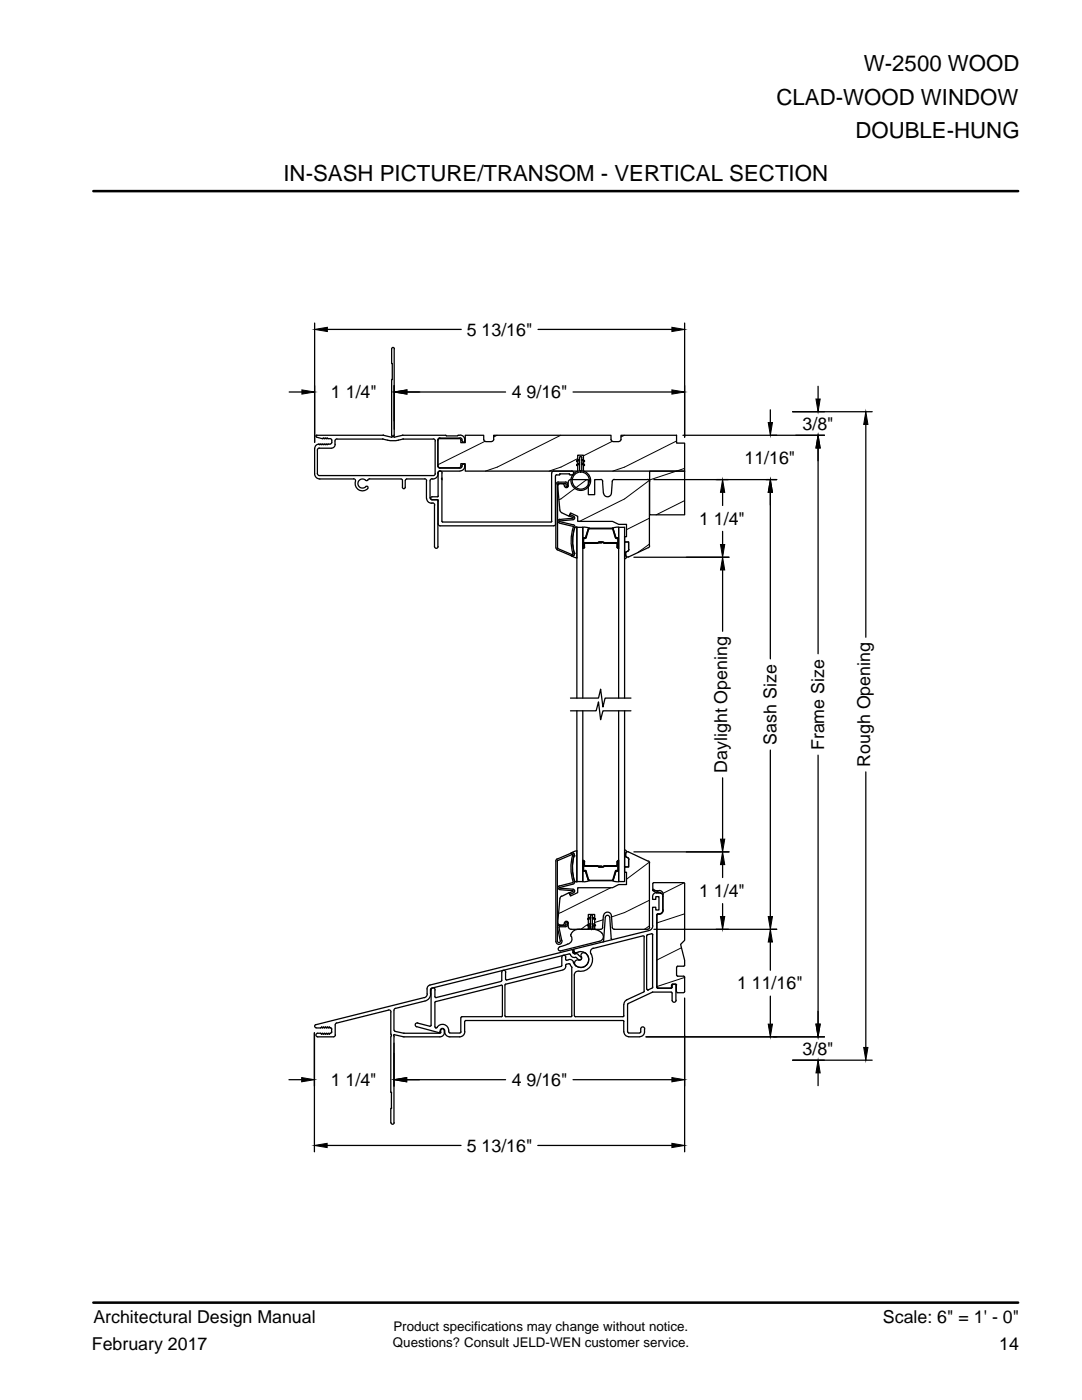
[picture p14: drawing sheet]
<svg xmlns="http://www.w3.org/2000/svg" width="216mm" height="279mm" viewBox="0 0 216 279" stroke-linecap="round" stroke-linejoin="round" font-family="sans-serif">
<defs><g id="words">
<g font-size="4.4">
<text x="172.4" y="14.1">W-2500 WOOD</text>
<text x="154.9" y="20.9">CLAD-WOOD WINDOW</text>
<text x="170.7" y="27.6">DOUBLE-HUNG</text>
<text x="56.6" y="36">IN-SASH PICTURE/TRANSOM - VERTICAL SECTION</text>
</g>
<g font-size="3.5">
<text x="93.1" y="67">5 13/16&quot;</text>
<text x="66" y="79.5">1 1/4&quot;</text>
<text x="102.1" y="79.5">4 9/16&quot;</text>
<text x="160.1" y="85.8">3/8&quot;</text>
<text x="148.5" y="92.5">11/16&quot;</text>
<text x="139.5" y="104.7">1 1/4&quot;</text>
<text x="154.9" y="148.6" transform="rotate(-90 154.9 148.6)">Sash Size</text>
<text x="164.5" y="149.7" transform="rotate(-90 164.5 149.7)">Frame Size</text>
<text x="145.1" y="154.2" transform="rotate(-90 145.1 154.2)">Daylight Opening</text>
<text x="173.7" y="153" transform="rotate(-90 173.7 153)">Rough Opening</text>
<text x="139.5" y="179">1 1/4&quot;</text>
<text x="147.1" y="197.4">1 11/16&quot;</text>
<text x="160.1" y="210.5">3/8&quot;</text>
<text x="66" y="216.7">1 1/4&quot;</text>
<text x="102.1" y="216.7">4 9/16&quot;</text>
<text x="93.1" y="229.9">5 13/16&quot;</text>
<text x="176.2" y="264">Scale: 6&quot; = 1' - 0&quot;</text>
<text x="18.3" y="269.3">February 2017</text>
<text x="18.6" y="264">Architectural Design Manual</text>
<text x="199.4" y="269.3">14</text>
</g>
<g font-size="2.7">
<text x="78.4" y="268.9">Questions? Consult JELD-WEN customer service.</text>
<text x="78.5" y="265.7">Product specifications may change without notice.</text>
</g>
</g></defs>
<g fill="none" stroke="#000" stroke-width=".2">
<path d="M96.7 88.1l-9.3 4.7M99.2 86.9l-.7 .3M111.9 86.9l-12.7 6.3-2.3 .8M115.3 91.5l-3.4 1.7-2.3 .8M117.1 95.7l-5.2 3.9-.4 .1M122.1 88.1l-5.7 2.9M124.6 86.9l-.7 .3M129.5 95.9l-4.9 3.7-9 4.5M135 88l-10.4 5.2-2.3 .8M136.6 93.5l-7 2.3M136.6 99.9l-5.7 2.8M129.6 103.4l-4.6 2.3"/>
<path d="M129.6 108.6l-2.3 1.7M121.9 177.2l-10.4 5.1M129.5 172.1l-4.5 3.4M129.6 179.7l-5 2.4-2.6 .9M136.5 176.2l-4.3 2.1M117.4 184.5l-1.5 1M120.4 183.6l-1.7 .5M129.6 184.8l-1 .7M136 189.1l-4.9 2.5M136.6 195.1l-5.5 1.8M136.6 182.4l-5.5 1.8"/>
</g>
<g fill="none" stroke="#000" stroke-width=".25">
<path d="M57.7 78.2h2.5M62.8 64.5v23.8M65.3 65.7h26.7M78.1 75.8v11M78.2 72.5v3.3M78.7 69.6v17.2M78.7 69.6l-.3-.3-.3 .3v2.9M81.2 78.2h19.7M107.4 65.7h26.7M114.3 78.2h19.8M136.6 64.5v22.8M163.2 77.1v2.5"/>
<path d="M62.8 94.6a1.04 1.04 0 0 0 1 1h6.7M63.2 87.2l1.1 .3M63.3 89.8v4.7l.2 .4h.2M63.6 88.6a.78 .78 0 0 0-.8 .8v5.2M63.6 88.6h.1M63.6 88.7h.1M63.7 88.7h.2M63.7 89.4l-.3 .2-.1 .2M63.9 88.7h-.1M64 88.7h.1M64.1 88.6h-.2M64.1 88.7h.1"/>
<path d="M64.4 87.5l.1-.1 .1 .1M64.4 88.7h.1M64.4 88.6h-.1M64.4 87.5h-.1M64.5 88.7h.1M64.6 88.7h.1M64.7 87.5h.1M64.8 87.5l.1-.1 .1 .1M64.8 88.7h.1M64.8 88.6h-.1M64.8 88.7h.2M65.1 87.5h.1"/>
<path d="M65.2 88.7h.1M65.2 88.6h-.1M65.2 88.7h.2M65.4 87.5h.1M65.4 87.4l-.2 .1M65.4 87.5h.5M65.5 88.6h.4M65.5 88.6h-.1M65.9 87.5l.3 .4M66.2 87.9v.5l-.3 .2M66.9 88.7a.78 .78 0 0 1-.8 .8h-2.4M67.2 87.6h9.1"/>
<path d="M67.2 87.6l-.3 .2-.1 .9M70.5 95.5a.4 .4 0 0 1 .4 .6 1.46 1.46 0 0 0 .7 1.7 1.46 1.46 0 0 0 1.8-.3M73 95.9a.92 .92 0 0 0-1.4 0 .92 .92 0 0 0 .2 1.4 .92 .92 0 0 0 1.3-.3l.3 .2v.3M73.7 95.6h6.5l.1 .3v1.4l.3 .2 .3-.2v-1.4M73.8 95.5l-.6 .4-.2-.1M76.3 87.6h.1M76.4 87.6l2.2 .4 1.8-.4M76.5 86.9l1.6 .3 .2-.2M76.5 86.8h-13.3l-.2 .2 .2 .2M78.1 86.8l.1 .2M78.7 86.8l-.2 .3 .2 .1 1.7-.4 8.5 .1M80.5 87.6h5.9"/>
<path d="M80.5 87.6h-.1M84.7 95.6h-3.5l-.3 .3M84.7 95.5l.4 .2v.2M85.1 96v3.5M85.1 99.5a.95 .95 0 0 0 1 .9M85.8 99.3l.1 .2 .3 .2M85.8 96v3.4M86.2 99.7h1.1l.2 .1M86.2 95.6h.2M86.2 95.5l-.3 .2-.1 .2M86.5 87.6l.3 .2 .1 .2-.1 6.5-.1 .4h-23M87 99.7l.4 .2v.2"/>
<path d="M87.4 92.9v.2l.4 .2M87.4 94.4v4.6M87.4 99.9v9.2M87.4 94.6a1.04 1.04 0 0 1-1 1M87.5 99l-.2 .1-1.2 .1-.1 .4 .2 .1M87.8 87.4h4l.3 .2 .1 .2M87.8 87.5h3.8M87.8 94h4M87.8 87.5l-.4 .2v.2M87.8 87.4l-.4 .2v.2v5.2l.4 .4M87.8 94l-.4 .2v.2M88.2 95.6v.1"/>
<path d="M88.2 95.8v8.2l.1 .2M88.2 94.4v1M88.2 94.4a.4 .4 0 0 0-.4-.4 .4 .4 0 0 0-.4 .4M88.2 95.4v.3M88.9 86.9h.1M89 86.9l.1 .1M89.1 87h2.2M91.4 86.9l-.1 .1M91.4 86.9h.1a.98 .98 0 0 1 1.3 .9M91.6 87.5l.2 .1 .2 .3M91.9 87.9v.4h.9v-1.4h3.7l.1 1 .3 .2M92 92.9l-.2 .4h-.2h-3.8"/>
<path d="M92.2 87.8v.2M92.2 92.9v.1M92.2 93l-.2 .4h-.2h-4M92.2 87.9l.3 .3 .3-.3M92.7 87.8v.2M92.7 92.9v.1M92.8 93a.95 .95 0 0 1-1 1M92.8 92.9l-.3-.3-.3 .3M96.9 88.1h1.2M98.1 88.1l.4-.2v-1h23.4l.1 1 .3 .2M110.1 94.4v9.7M110.5 94h3.5"/>
<path d="M110.5 94l-.3 .2-.1 .2M110.8 95v9.6M110.9 96.6v12.7M111.1 94.7l-.2 .2M111.3 97.2l.4 4.6 .4 .5M111.4 96.2h1.4M111.4 96.5h1.4M111.4 96.2l-.4 .2v.2M111.4 96.5l-.1 .1v12.9M111.7 94.7h.1M111.7 94.7l-.7 .1M111.8 94.6h1.7"/>
<path d="M111.8 94.5l-.1 .1M111.9 96.5l-.4 .2-.2 .4M112.8 96.2h.3l.2 .4M112.8 96.5l.2 .1M112.9 96.6v.6h.3v-.6M113.4 96.3v.6a.45 .45 0 0 1-.5 .4 .45 .45 0 0 1-.3-.6l-.4-.2M113.6 94.5l.1 .1M113.6 94.7h.1M113.7 94.7l.1 .1M113.7 94.8h.3M114 95.7h3.4v3h1.3v-3h1.1M114 95.7a.61 .61 0 0 0-.6 .6"/>
<path d="M114.1 94a.4 .4 0 0 1 .4 .4 .4 .4 0 0 1-.4 .4M115.7 92.4l-.6 .3v.2l.6-.3M115.7 91.7l-.6 .2v.3l.6-.3M115.8 91.1h.1M115.8 91.1l-.1 .2v2.6M115.9 91.1l.2 .2v2.6M116.1 92.4l.5 .3v.2l-.5-.3M116.1 91.7l.5 .2v.3l-.5-.3M119.9 95.7l.4 .3M120.2 96.1l.2 2.3M122.2 96.1l-.2 2.3a.78 .78 0 0 1-.8 .7 .78 .78 0 0 1-.8-.7M122.3 88.1h1.2"/>
<path d="M122.6 95.7h6.6M122.6 95.7l-.4 .3M123.5 88.1l.4-.2v-1h11.1v1.5h1.6v5.6h-20.2v-3.2h-1.1v3.2h-22.5v-1.5h-.9v.5M129.2 95.7l.4 .2v.2v13l-.2 .2M129.6 94h7v8.7h-7zM130.5 95.7h24.5M136.3 86.9h28.2M144.2 98.3v2.6M153.7 81.8v2.5M153.7 98.3v33.2M158.2 82.2h15.8M163.2 89.4v41.1"/>
<path d="M172.8 84.7v42.5M86.1 100.4h.2M86.3 100.4l.4 .2v.2M86.7 100.8v8.3M86.7 109.1a.36 .36 0 0 0 .4 .3 .36 .36 0 0 0 .3-.3M87.4 104.5l.4 .4h22.7h.2l.2-.4M110.1 104l-.1 .2h-21.7M111 109.3l.2 .4M111.2 109.7l3.9 1.6M111.3 109.5l2.8 1.2M111.6 104.4l2.7 .6M111.7 103.6l-.4 .4 .3 .3"/>
<path d="M111.7 104.1l2.6 .6M111.7 103.9v.2M112.1 102.3l1.4 .7M113.6 103l.2-.6 1.5 .6v1.1h6.9l1.2 .5h1.6v2.5h-.4v1.1h.8v1.5v-1.5h-.8v3.3M113.6 103h-.1M114.3 103.4l-2.6 .3M114.3 105l.1 .2M114.4 104.7l.3 .2v.4M114.4 105.2a9.8 9.8 0 0 0-.1 5.4h-.2M114.5 103l-.8-.3-.1 .3 .7 .3v.1M114.5 103l.2 .3-.2 .4-2.8 .3M114.6 110.4h.1"/>
<path d="M114.6 110.4l-.1 .4-.5 .1M115.1 105.2v34.1M115.1 105.2h1.2v34.1M115.1 105.2h-.3a7.7 7.7 0 0 0-.2 5.2M116.3 105.2h.6l.7 .2M116.3 107.5v1.7M116.4 109.2l.1 .1M116.5 107.5v1.7h.1M116.5 109.3l-.2 .2M116.5 107.4l-.1 .1M116.5 107.4l.3 .1M116.5 108.5v.7"/>
<path d="M116.6 108.5v.7M116.7 109.2l-.2 .1M116.7 108.4h2.6h.8v-.2l-3.4 .1-.1 .1M116.7 108.4h.1M116.9 107.3l-.4 .1M117.4 105.5l-.6 1.8M117.5 105.6l-.5 1.7-.2 .1M117.6 105.4h4.6M117.6 105.5h4.6M117.6 105.4l-.2 .1M117.6 105.5h-.1M122.2 105.5l.6 1.8"/>
<path d="M122.3 105.5l.7 1.9M122.8 107.3l.2 .1M123 107.4h.2M123 107.5h.2M123 108.3l-3.6-.1h.9l.1 .2h2.6M123 108.4l.1 .8 .2 .1M123 108.3l.2 .2v.7h.1M123.3 107.4l.1 .1M123.3 107.4v.1M123.3 109.3l.2 .2M123.3 107.5v1.7M123.4 107.5v1.7l-.1 .1"/>
<path d="M123.5 105.2l-1.3 .2 .1 .1M125.1 111.1l-.2 .4h-.2M125.2 110l-.4 .2v.6M125.5 109.7l-.3 .3M126.5 111.2h19M129.3 109.3l-3.9 1.8a.4 .4 0 0 1-.6-.3l.2 .3M144.2 106v2.7M144.2 113.7v12.3M113.8 139.3h5.6l.4-1.8 .5 3.6 .4-1.8h5.2M123.4 139.3v-34.1h1.2v34.1M113.8 141.9h5.2l.4-1.8 .4 3.5 .5-1.7h5.6M115.1 141.9v34h1.2v-34"/>
<path d="M123.4 141.9v34h1.2v-34M144.2 155.2v12.3M153.7 149.7v33.2M163.2 150.7v53.7M172.8 154.1v54.9M110.9 171.8v16.1a.61 .61 0 0 0 .7 .6 .61 .61 0 0 0 .5-.8M111.2 171.4l-.3 .4M111.2 171.8v16.1M111.3 171.7l-.1 .1M111.6 176.8l-.3 .4 .4 .3M111.6 177.5l2.7 .3M111.7 177.2l2.8 .3 .2 .4-.2 .2"/>
<path d="M111.7 177.1v.1M111.7 179.4l-.4 4.6M112.1 178.8l-.4 .5M113.5 178.2l-1.4 .7M113.5 178.2h.1M114 170.2l.5 .1 .1 .5M114.1 170.6l-2.8 1.1M114.1 170.5h.2a10.3 10.3 0 0 0 .1 5.4M114.3 176.1l-2.7 .7M114.3 177.9l-.7 .3 .1 .3 .7-.3M114.3 177.8v.1M114.4 176l-.1 .1"/>
<path d="M114.6 170.8a9 9 0 0 0 .1 5.2l-.4 .4-2.6 .7M114.6 170.8h.1M114.7 175.8l.4 .2M115.1 169.8v6.2M115.1 169.8l-3.9 1.7M116.3 171.7v4.2h1l.3-.2-.2-.1M116.3 171.7l.2 .1M116.3 172v1.7M116.4 173.7l.1 .1M116.5 173.7h.1M116.5 173.8l.4 .1M116.5 173.7h.3"/>
<path d="M116.5 172v.7M116.6 172h-.1v1.7M116.6 172.7l.1 .1M116.6 172v.7M116.7 172l-.2-.2-.1 .2M116.7 172.7v.1M116.7 172.8l3.4 .1h-3.4M116.8 173.7l.2 .1 .5 1.8M116.8 173.9l.6 1.8M117.5 175.6h.1M117.6 175.8h4.6M117.6 175.7h4.6"/>
<path d="M122.3 175.6h-.1M122.8 173.9l-.5 1.7M122.9 173.9l-.6 1.8M123 173.8h.2M123 173.7h.2M123 173.8l-.1 .1M123 173.7l-.2 .1M123 172.8h-2.6l-.1 .1h-.9v.2h1l.1-.2h2.5M123 172.8l.1-.8 .2-.2 .1 .2v1.7M123.3 172v1.7M123.3 173.7h.1M123.3 172h-.1v.7l-.2 .1"/>
<path d="M123.4 173.7l-.1 .1M123.4 171.7l.1 4.2h-1l-.3-.2 .1-.1M123.5 171.7l-.2 .1M124.6 169.7v3.3h.8v-1.5v1.5h-.8v1.1h.4v2.4h-1.6l-1.2 .7h-6.9v.9l-1.5 .7-.2-.6M124.7 169.6l.2 .1 .2 .3M124.8 170.4v.6l.4 .2M125 170l-.2 .4a.4 .4 0 0 1 .6-.4l3.9 1.9M125.2 171.1l.3 .4M126.5 170h19M129.4 171.8l.2 .2v13.3l-.4 .2h-6.6l-.4-.4M130.4 177.5l1.5 .8M130.4 177.5h-.2l.1 .2 .7 .5h.5h-.5"/>
<path d="M131 178.1a.78 .78 0 0 0-.8 .8v.6h.7v-.6h.6v2.7h-.6v-.5h-.7v3.7M131.5 178.1l.2 .1a.78 .78 0 0 1 .6 .7M132.2 178.9v2.7M132.3 178.5v3.2M136.4 176.1l-6.1 .1v1.5h1.3a.78 .78 0 0 1 .7 .8M136.4 176.1l.2 .2v11.4l-.8 .8 .8 3.1v1.1l-.2 .1M144.2 172.6v2.5M84.6 199.1l-21.6 5.4M84.8 199.8l-6 1.5-.2 .3v4M85.3 198.4a.78 .78 0 0 1-.6 .7M85.8 196.6a.78 .78 0 0 0-.6 .7v1.1M85.9 197.4v1"/>
<path d="M85.9 198.4a1.46 1.46 0 0 1-1.1 1.4M86 197.6v7l-.2 .2M86.1 197.2l-.2 .2M86.8 197.6v1.3M86.8 197.5a.4 .4 0 0 0-.4-.4 .4 .4 0 0 0-.4 .4M86.9 199.9l-.1 .1M99.9 195.9l-12.9 3.2-.2-.2M100 196.6l-13.1 3.3M100 196.6l.2 .2v5.9l-.1 .2M100.9 196.4l-.1 .2v6.1l.1 .2M100.9 194a.4 .4 0 0 0-.4-.4 .4 .4 0 0 0-.4 .5v1.5l-.1 .2M111.3 184l.2 .5 .4 .2"/>
<path d="M111.5 185.1l.6 2.6M111.7 189a.4 .4 0 0 0-.3 .5 .4 .4 0 0 0 .5 .3M111.7 184.6a.44 .44 0 0 0-.4 .5l.5 2.7a.28 .28 0 0 1-.2 .3 .28 .28 0 0 1-.3-.2M111.7 184.9l-.1 .2M112.1 191.1v1.6l-.2 .2-10.8 2.7-.2-.2v-1.3M112.2 184.7a.54 .54 0 0 0 .5-.6 .4 .4 0 0 1 .4-.2 .4 .4 0 0 1 .3 .4v.6a.61 .61 0 0 0 .6 .6h3.4v-3h1.3v3h1.1M112.3 193.6l-11.4 2.8M112.9 191.1v.5h.6M112.9 184.5v-.6h.3v.6l-.2 .4-1.3 .1M112.9 191a.4 .4 0 0 0-.4-.4 .4 .4 0 0 0-.4 .4M112.9 192.8a.78 .78 0 0 1-.6 .8M112.9 184.5l-.1 .2h-1.1"/>
<path d="M113.3 188.4l-1.6 .5M113.5 192.3l-.6 .2v.3M113.5 191.5a.78 .78 0 0 1 .9 .5M113.5 192.3l.2 .1M113.7 192.4l.4 .7M113.9 186.5v.3M114 186.8a1.04 1.04 0 0 1-.7 1.6M114.1 193.1v9.6M114.3 189.7l.1 .5M114.3 189.7l-.2-.2-28.3 7.1M114.5 190.2l.2 .2M114.6 190l-.2-.6-.1 .8h.3"/>
<path d="M114.6 190l-.1 .2M114.6 190l.2 .1M114.7 190.4h.1M114.7 190.3l.7 .2M114.7 191.1h.1a.86 .86 0 0 1-1.1-.7l-27.6 6.8M115.4 190.5l.5 .5M115.5 190l-.7 .2M115.5 190a1.59 1.59 0 0 1 1.9 1.1 1.59 1.59 0 0 1-1 1.9 1.59 1.59 0 0 1-2-1M115.5 191.6a.66 .66 0 0 0-.8 .3 .66 .66 0 0 0 .2 .8M115.9 191a.36 .36 0 0 1 0 .5 .36 .36 0 0 1-.5 0l-.6-.4M116 191a.61 .61 0 0 1 .3-.8 .61 .61 0 0 1 .8 .2 1.59 1.59 0 0 1-.1 2.2 1.59 1.59 0 0 1-2.2 .1M116 190.9v.5l-.5 .2"/>
<path d="M117.4 183.5h-.1v-.2l.5-.3v.3l-.4 .2M117.4 184.8l-.1-.2 .5-.3v.2l-.4 .3M117.7 185v.3M117.7 185.3l-.1 .2a4 4 0 0 0-3.2 .3l-.5 .7M117.7 184.9v.1M117.8 182.8v2.5v-.5l-.1 .1M117.9 185.3l.1 .2 .2-.2M118.2 182.8v2.5v-.5l.1 .1M118.2 182.8l-.2-.2-.1 .2M118.3 184.9l.1 .1M118.3 185l.2 .5M118.4 189.2l-.4 .3a.96 .96 0 0 0 .1 1.2 2.39 2.39 0 0 1-2.8 3.1l-.6 .4-.1 .4v8.1"/>
<path d="M118.5 185.5a1.58 1.58 0 0 1 1.8 1.9l-.6 .4M118.7 184.6l-.5-.3v.2l.4 .3M118.7 183.3l-.5-.3v.3l.4 .2M118.8 184.6v.1l-.1 .1M118.8 183.3v.2h-.1M119.7 187.8l-7.9 2M120.3 185.1l-.4 .4M120.4 182.8l-.2 2.3M120.4 182.8a.78 .78 0 0 1 .8-.8 .78 .78 0 0 1 .8 .8l.2 2.3M122 187.4l-.3-4.3a.44 .44 0 0 0-.5-.4 .44 .44 0 0 0-.4 .4l-.4 4.7-.1 .2M122 187.3l.2 .2M125.1 199.6l-.4 .3-.2 .5"/>
<path d="M128.3 186.8l-9.9 2.5M128.3 186.8l.3 .2M128.4 198l-3.4 1.6M128.5 187v10.8M128.6 197.8l-.1 .2M129.2 186.5l-.2 .2 .1 10.7 .2 .2M129.5 185.7l-15.1 3.7 .2 .6M130.1 198l-4.8 2.3M130.2 198h3.7M130.2 186.6v10.4M130.2 198h.1M130.3 184.8a.95 .95 0 0 1-.8 .9"/>
<path d="M130.3 186.5l-.3-.1-.8 .2M130.3 197l-1 .6M130.5 185.5h24.5M131.1 197l.2 .2h2.5l.2-.2M131.3 182.4l-.2 .2M132.3 181.6a.99 .99 0 0 1-1.2 .8v14.7l.2 .1h2.6M132.3 181.7a.83 .83 0 0 1-1 .8M133.9 198l.2 .2v1.4a.4 .4 0 0 0 .4 .4 .4 .4 0 0 0 .4-.4M134 196.6v.4M134.2 196.4h.6M134.2 196.4l-.2 .2M134.8 196.4l.2 .2"/>
<path d="M134.9 196.8v2.8M134.9 196.8a.4 .4 0 0 0-.4-.4 .4 .4 0 0 0-.4 .4v.4h-.2M135 196.6v1.3M135 193v1.6M135 197.9l.2 .2M135 194.6l.2 .2h1.2M135.2 198.1h1.2M136.4 192.8h-1.2l-.2 .2M136.4 194.8l.2 .2M136.6 195v2.9l-.2 .2M136.6 199.2v30.7M144.2 180.3v2.6"/>
<path d="M153.7 188v5.6M153.7 198.8v5.6M57.7 215.5h2.5M62.7 206.1v23.8M63 204.5l-.2 .3 .3 .3M63.1 205.1h.9M63.4 206.2h.6M63.4 206.9h3.1M63.4 206.2a.36 .36 0 0 0-.4 .4 .36 .36 0 0 0 .4 .3M64 206.2h.1M64 206.2l.2 .2M64.1 205l-.1 .1"/>
<path d="M64.2 205l.2 .1 .1-.1M64.2 205h.1M64.3 206.2l-.1 .2M64.4 206.2l.1 .2M64.4 206.2h-.1M64.5 206.4h.1M64.6 205l.2 .1M64.6 205h-.1M64.7 206.2l-.1 .2M64.8 206.2l.2 .2 .1-.2M64.8 206.2h-.1M64.9 205l-.1 .1"/>
<path d="M65 205l.1 .1M65 205h-.1M65.1 205.1h.1M65.2 206.2l.2 .2M65.2 206.2h-.1M65.3 205l-.1 .1M65.4 205l.1 .1 .2-.1M65.4 205h-.1M65.4 206.2v.2M65.5 206.2l.2 .2M65.6 206.2h-.1M65.7 205l.1 .1"/>
<path d="M65.8 205h-.1M65.8 206.2l-.1 .2M65.9 206.2h.1M65.8 205.1h.1M65.9 205.1l.3 .3M66.2 205.4v.6M66.2 205.9l-.3 .3M66.9 204.6v1.9M66.9 206.5l-.2 .4h-.2M67.2 204.1l-.3 .4M78 217.9l.1 .1M78 202v4.4"/>
<path d="M78 206.9v11M78 202a.4 .4 0 0 0-.5-.4l-10.3 2.6M78 206.4l.1 .1M78.1 218v.1M78.1 206.5l-.1 .4M78.1 218.1v3M78.6 206.9v17.2M78.7 205.6l.1 .2M78.7 206.5l1.7 .4M78.7 206.5l-.2 .1 .2 .3M78.8 205.8l1.8 .4h7.2M80.4 206.9h7.4"/>
<path d="M81.2 215.5h19.7M83.1 204.9l4.5 1.2 .2-.2M83.3 204.2l2.5 .6M83.4 204.1a.4 .4 0 0 0-.5 .3 .4 .4 0 0 0 .2 .5M86.8 200.1v4.8l.1 .2M87.2 205.1a1.27 1.27 0 0 1 1.5-.6 1.27 1.27 0 0 1 .8 1.5M87.2 205.1h-.3M87.9 205.6a.47 .47 0 0 1 .6-.3 .47 .47 0 0 1 .2 .6M87.9 205.6l-.1 .4M88.6 206v-.3a.36 .36 0 0 0-.3-.4 .36 .36 0 0 0-.4 .4l.1 .3-.2 .2M88.7 206a.91 .91 0 0 1-.9 .9M88.7 205.9a1.04 1.04 0 0 0 1.1 1"/>
<path d="M89.6 205.9l.2 .2M89.7 206.9h2M89.7 206.2h2.1M91.9 203.1v2.9M92 205.9l-.2 .2M92.2 202.9h7.8M92.2 202.9l-.2 .2M92.7 203.9v2M92.8 205.9a1.04 1.04 0 0 1-1.1 1M114.1 202.7l-.2 .2h-13M114.3 215.5h19.8M114.6 202.7l.2 .2"/>
<path d="M124.5 200.4v2.3M124.5 203.9v2.1M124.5 205.9a.95 .95 0 0 0 1 1M124.5 202.7l-.2 .2h-9.5M124.5 203.9l-.2-.2h-31.4l-.1 .2M125.2 200.4v5.6M125.3 205.9l.2 .2M125.4 200.3l-.1 .1M125.4 206.9h2.2M125.4 206.2h2.2M127.8 205.9l-.1 .2M127.8 205.4v.6"/>
<path d="M128.6 205.9a.95 .95 0 0 1-.9 1M128.6 205.4v.6M128.7 205.3a.4 .4 0 0 0-.5-.4 .4 .4 0 0 0-.4 .4M128.9 206.9h35.6M158.2 211.6h15.8M163.2 214.1v2.6M65.3 228.6h26.7M78 221.3v2.8M78 224a.32 .32 0 0 0 .3 .4 .32 .32 0 0 0 .4-.4M78.1 221.2l-.1 .1M78.1 221.1v.1M107.3 228.6h26.8"/>
<circle cx="115.9" cy="95.9" r="1.97"/>
<circle cx="115.9" cy="95.9" r="1.71"/>
</g>
<g fill="#000" stroke="#000" stroke-width=".2">
<path d="M60.2 77.8l2.6 .4-2.6 .5zM62.8 65.7l2.5-.4v.9zM78.7 78.2l2.5-.4v.9zM134.1 65.3l2.5 .4-2.5 .5zM134.1 77.8l2.5 .4-2.5 .5zM162.8 79.6h.9l-.5 2.6zM144.2 95.7l.4 2.6h-.8zM153.7 95.7l.4 2.6h-.8zM153.3 84.3h.8l-.4 2.6zM163.2 86.9l.5 2.5h-.9zM172.8 82.2l.4 2.5h-.9zM144.2 111.2l.4 2.5h-.8z"/>
<path d="M143.8 108.7h.8l-.4 2.5zM143.8 167.5h.8l-.4 2.5zM144.2 170l.4 2.6h-.8zM143.8 182.9h.8l-.4 2.6zM153.3 182.9h.8l-.4 2.6zM153.7 185.5l.4 2.5h-.8zM60.2 215.1l2.5 .4-2.5 .4zM78.6 215.5l2.6-.4v.8zM134.1 215.1l2.5 .4-2.5 .4zM153.3 204.4h.8l-.4 2.5zM162.8 204.4h.9l-.5 2.5zM163.2 211.6l.5 2.5h-.9z"/>
<path d="M172.3 209h.9l-.4 2.6zM62.7 228.6l2.6-.4v.8zM134.1 228.2l2.5 .4-2.5 .4z"/>
</g>
<path d="M18.6 38.1h184.6M18.6 260h184.6" fill="none" stroke="#000" stroke-width=".51"/>
<use href="#words"/>
</svg>
